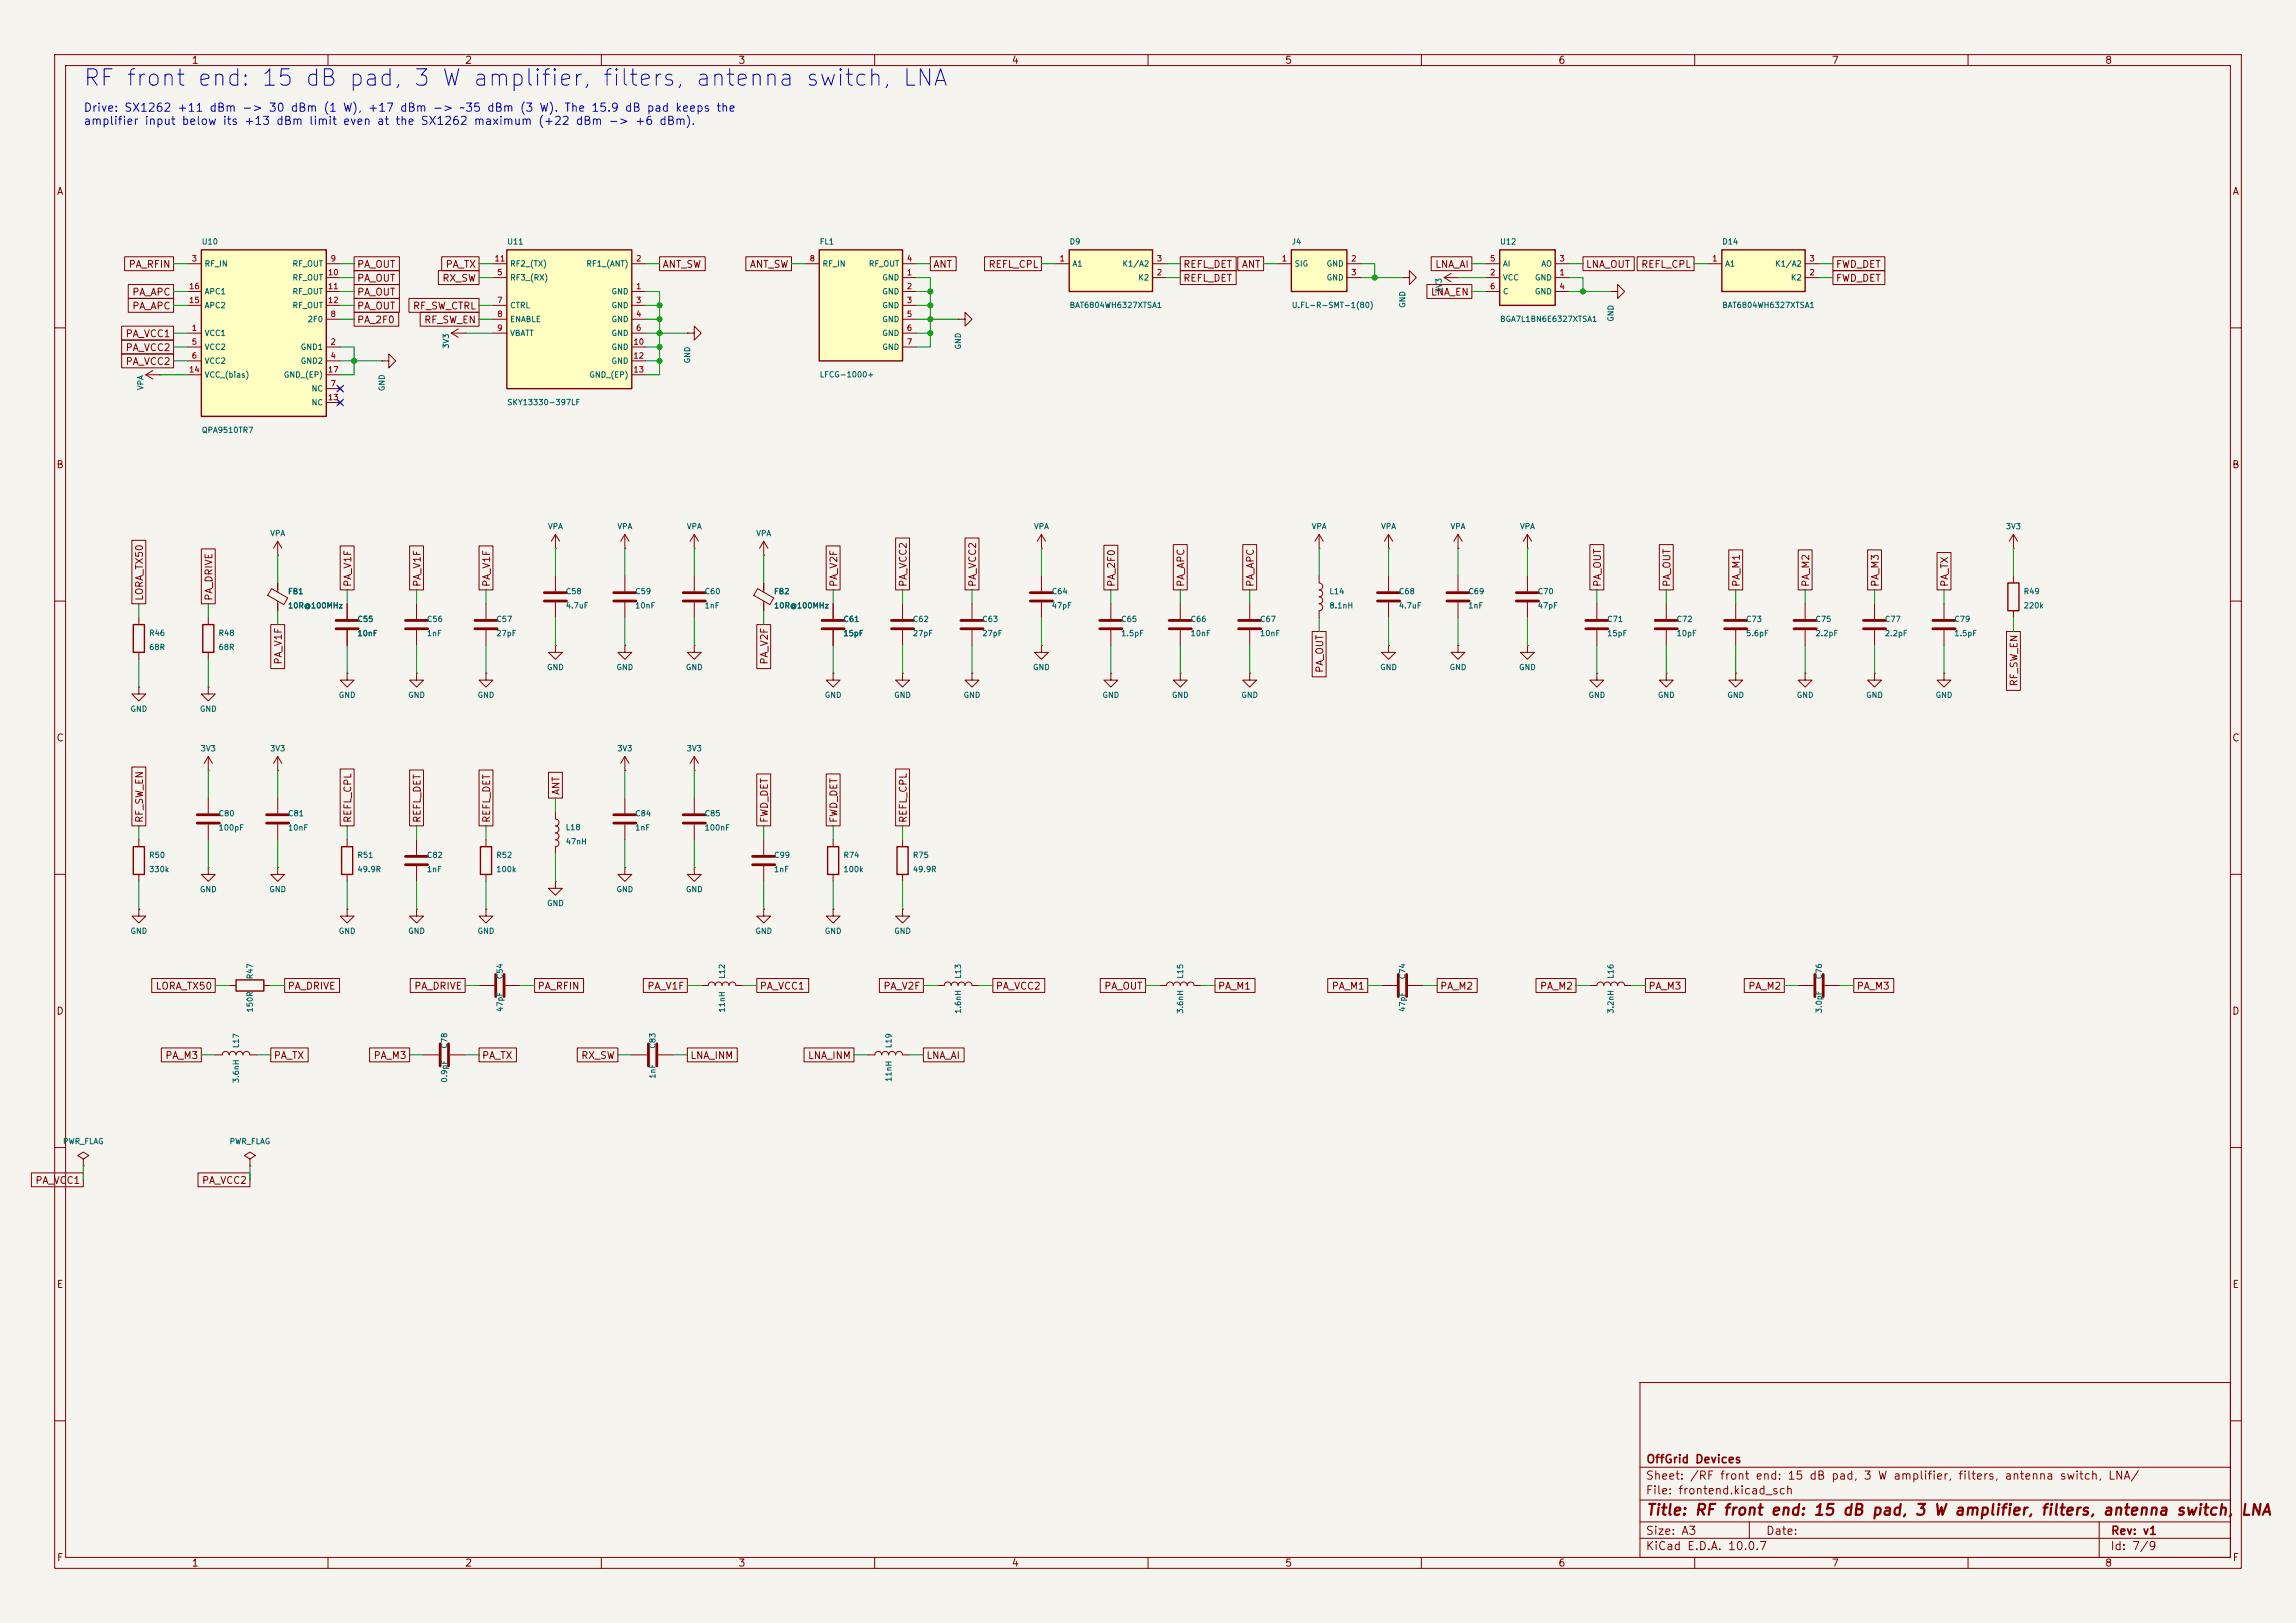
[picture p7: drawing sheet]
<svg xmlns="http://www.w3.org/2000/svg" width="420mm" height="297mm" viewBox="0 0 420 297" stroke-linecap="round" stroke-linejoin="round" font-family="sans-serif">
<defs><g id="words">
<text font-size="3" fill="#0000c2" x="15" y="16.5">RF front end: 15 dB pad, 3 W amplifier, filters, antenna switch, LNA</text>
<g font-size="2" fill="#840000">
<text x="301" y="277.8">Title: RF front end: 15 dB pad, 3 W amplifier, filters, antenna switch,</text>
<text x="409.7" y="277.8">LNA</text>
</g>
<g font-size="1.5" fill="#0000c2">
<text x="15.2" y="20.8">Drive: SX1262 +11 dBm -&gt; 30 dBm (1 W), +17 dBm -&gt; ~35 dBm (3 W). The 15.9 dB pad keeps the</text>
<text x="15.2" y="23.2">amplifier input below its +13 dBm limit even at the SX1262 maximum (+22 dBm -&gt; +6 dBm).</text>
</g>
<g font-size="1.5" fill="#840000">
<text x="301" y="268.1">OffGrid Devices</text>
<text x="300.9" y="273.8">File: frontend.kicad_sch</text>
<text x="300.9" y="271.1">Sheet: /RF front end: 15 dB pad, 3 W amplifier, filters, antenna switch, LNA/</text>
<text x="300.9" y="281.2">Size: A3</text>
<text x="322.9" y="281.2">Date:</text>
<text x="386" y="281.2">Rev: v1</text>
<text x="300.9" y="284">KiCad E.D.A. 10.0.7</text>
<text x="385.9" y="284">Id: 7/9</text>
</g>
<g font-size="1.3" fill="#840000">
<text x="35" y="12">1</text>
<text x="85" y="12">2</text>
<text x="135" y="12">3</text>
<text x="185" y="12">4</text>
<text x="235" y="12">5</text>
<text x="285" y="12">6</text>
<text x="335" y="12">7</text>
<text x="385" y="12">8</text>
<text x="10.3" y="36">A</text>
<text x="408.3" y="36">A</text>
<text x="23.4" y="49.3">PA_RFIN</text>
<text x="65.2" y="49.3">PA_OUT</text>
<text x="65.2" y="51.9">PA_OUT</text>
<text x="80.8" y="51.9">RX_SW</text>
<text x="81.4" y="49.3">PA_TX</text>
<text x="121.1" y="49.3">ANT_SW</text>
<text x="137.1" y="49.3">ANT_SW</text>
<text x="170.6" y="49.3">ANT</text>
<text x="180.7" y="49.3">REFL_CPL</text>
<text x="216.3" y="49.3">REFL_DET</text>
<text x="216.3" y="51.9">REFL_DET</text>
<text x="227" y="49.3">ANT</text>
<text x="262.4" y="49.3">LNA_AI</text>
<text x="290" y="49.3">LNA_OUT</text>
<text x="300.1" y="49.3">REFL_CPL</text>
<text x="335.7" y="51.9">FWD_DET</text>
<text x="335.7" y="49.3">FWD_DET</text>
<text x="24.1" y="56.9">PA_APC</text>
<text x="24.1" y="54.4">PA_APC</text>
<text x="65.2" y="59.5">PA_2F0</text>
<text x="65.2" y="54.4">PA_OUT</text>
<text x="65.2" y="56.9">PA_OUT</text>
<text x="75.4" y="56.9">RF_SW_CTRL</text>
<text x="77.5" y="59.5">RF_SW_EN</text>
<text x="261.6" y="54.4">LNA_EN</text>
<text x="22.9" y="64.6">PA_VCC2</text>
<text x="22.9" y="62">PA_VCC1</text>
<text x="22.9" y="67.1">PA_VCC2</text>
<text x="10.2" y="86">B</text>
<text x="408.2" y="86">B</text>
<text x="64.6" y="107.5" transform="rotate(-90 64.6 107.5)">PA_V1F</text>
<text x="77.3" y="107.5" transform="rotate(-90 77.3 107.5)">PA_V1F</text>
<text x="90" y="107.5" transform="rotate(-90 90 107.5)">PA_V1F</text>
<text x="153.5" y="107.5" transform="rotate(-90 153.5 107.5)">PA_V2F</text>
<text x="166.2" y="107.5" transform="rotate(-90 166.2 107.5)">PA_VCC2</text>
<text x="178.9" y="107.5" transform="rotate(-90 178.9 107.5)">PA_VCC2</text>
<text x="204.3" y="107.5" transform="rotate(-90 204.3 107.5)">PA_2F0</text>
<text x="217" y="107.5" transform="rotate(-90 217 107.5)">PA_APC</text>
<text x="229.7" y="107.5" transform="rotate(-90 229.7 107.5)">PA_APC</text>
<text x="293.2" y="107.5" transform="rotate(-90 293.2 107.5)">PA_OUT</text>
<text x="305.9" y="107.5" transform="rotate(-90 305.9 107.5)">PA_OUT</text>
<text x="318.6" y="107.5" transform="rotate(-90 318.6 107.5)">PA_M1</text>
<text x="331.3" y="107.5" transform="rotate(-90 331.3 107.5)">PA_M2</text>
<text x="344" y="107.5" transform="rotate(-90 344 107.5)">PA_M3</text>
<text x="356.7" y="107.5" transform="rotate(-90 356.7 107.5)">PA_TX</text>
<text x="26.5" y="110" transform="rotate(-90 26.5 110)">LORA_TX50</text>
<text x="39.2" y="110" transform="rotate(-90 39.2 110)">PA_DRIVE</text>
<text x="51.9" y="121.7" transform="rotate(-90 51.9 121.7)">PA_V1F</text>
<text x="140.8" y="121.7" transform="rotate(-90 140.8 121.7)">PA_V2F</text>
<text x="242.4" y="123.2" transform="rotate(-90 242.4 123.2)">PA_OUT</text>
<text x="369.4" y="125.7" transform="rotate(-90 369.4 125.7)">RF_SW_EN</text>
<text x="10.2" y="136">C</text>
<text x="408.2" y="136">C</text>
<text x="102.7" y="145.6" transform="rotate(-90 102.7 145.6)">ANT</text>
<text x="26.5" y="150.7" transform="rotate(-90 26.5 150.7)">RF_SW_EN</text>
<text x="64.6" y="150.7" transform="rotate(-90 64.6 150.7)">REFL_CPL</text>
<text x="77.3" y="150.7" transform="rotate(-90 77.3 150.7)">REFL_DET</text>
<text x="90" y="150.7" transform="rotate(-90 90 150.7)">REFL_DET</text>
<text x="140.8" y="150.7" transform="rotate(-90 140.8 150.7)">FWD_DET</text>
<text x="153.5" y="150.7" transform="rotate(-90 153.5 150.7)">FWD_DET</text>
<text x="166.2" y="150.7" transform="rotate(-90 166.2 150.7)">REFL_CPL</text>
<text x="10.2" y="186">D</text>
<text x="28.4" y="181.4">LORA_TX50</text>
<text x="52.5" y="181.4">PA_DRIVE</text>
<text x="75.7" y="181.4">PA_DRIVE</text>
<text x="98.2" y="181.4">PA_RFIN</text>
<text x="118.3" y="181.4">PA_V1F</text>
<text x="138.9" y="181.4">PA_VCC1</text>
<text x="161.5" y="181.4">PA_V2F</text>
<text x="182.1" y="181.4">PA_VCC2</text>
<text x="201.9" y="181.4">PA_OUT</text>
<text x="222.7" y="181.4">PA_M1</text>
<text x="243.5" y="181.4">PA_M1</text>
<text x="263.3" y="181.4">PA_M2</text>
<text x="281.6" y="181.4">PA_M2</text>
<text x="301.4" y="181.4">PA_M3</text>
<text x="319.7" y="181.4">PA_M2</text>
<text x="339.5" y="181.4">PA_M3</text>
<text x="408.2" y="186">D</text>
<text x="30.1" y="194.1">PA_M3</text>
<text x="50" y="194.1">PA_TX</text>
<text x="68.2" y="194.1">PA_M3</text>
<text x="88.1" y="194.1">PA_TX</text>
<text x="106.2" y="194.1">RX_SW</text>
<text x="126.2" y="194.1">LNA_INM</text>
<text x="147.7" y="194.1">LNA_INM</text>
<text x="169.4" y="194.1">LNA_AI</text>
<text x="6.4" y="217">PA_VCC1</text>
<text x="36.9" y="217">PA_VCC2</text>
<text x="10.3" y="236">E</text>
<text x="408.3" y="236">E</text>
<text x="10.3" y="286">F</text>
<text x="35" y="287">1</text>
<text x="85" y="287">2</text>
<text x="135" y="287">3</text>
<text x="185" y="287">4</text>
<text x="235" y="287">5</text>
<text x="285" y="287">6</text>
<text x="335" y="287">7</text>
<text x="385" y="287">8</text>
<text x="408.3" y="286">F</text>
</g>
<g font-size="1" fill="#006464">
<text x="36.8" y="45">U10</text>
<text x="92.7" y="45">U11</text>
<text x="149.8" y="45">FL1</text>
<text x="195.6" y="45">D9</text>
<text x="236.2" y="45">J4</text>
<text x="274.3" y="45">U12</text>
<text x="314.9" y="45">D14</text>
<text x="37.3" y="49">RF_IN</text>
<text x="53.4" y="49">RF_OUT</text>
<text x="53.4" y="51.6">RF_OUT</text>
<text x="93.2" y="51.6">RF3_(RX)</text>
<text x="93.2" y="49">RF2_(TX)</text>
<text x="107.2" y="49">RF1_(ANT)</text>
<text x="150.4" y="49">RF_IN</text>
<text x="158.8" y="49">RF_OUT</text>
<text x="161.3" y="51.6">GND</text>
<text x="196.1" y="49">A1</text>
<text x="205.2" y="49">K1/A2</text>
<text x="208.1" y="51.6">K2</text>
<text x="236.7" y="49">SIG</text>
<text x="242.6" y="49">GND</text>
<text x="242.6" y="51.6">GND</text>
<text x="264" y="53.7" transform="rotate(-90 264 53.7)">3V3</text>
<text x="274.8" y="51.6">VCC</text>
<text x="274.8" y="49">AI</text>
<text x="280.7" y="51.6">GND</text>
<text x="281.8" y="49">AO</text>
<text x="315.5" y="49">A1</text>
<text x="324.6" y="49">K1/A2</text>
<text x="327.5" y="51.6">K2</text>
<text x="37.3" y="56.6">APC2</text>
<text x="37.3" y="54.1">APC1</text>
<text x="53.4" y="54.1">RF_OUT</text>
<text x="53.4" y="56.6">RF_OUT</text>
<text x="56.2" y="59.2">2F0</text>
<text x="93.2" y="56.6">CTRL</text>
<text x="93.2" y="59.2">ENABLE</text>
<text x="111.8" y="54.1">GND</text>
<text x="111.8" y="56.6">GND</text>
<text x="111.8" y="59.2">GND</text>
<text x="161.3" y="54.1">GND</text>
<text x="161.3" y="56.6">GND</text>
<text x="161.3" y="59.2">GND</text>
<text x="195.6" y="56.6">BAT6804WH6327XTSA1</text>
<text x="236.2" y="56.6">U.FL-R-SMT-1(80)</text>
<text x="257.3" y="56.4" transform="rotate(-90 257.3 56.4)">GND</text>
<text x="274.3" y="59.1">BGA7L1BN6E6327XTSA1</text>
<text x="274.8" y="54.1">C</text>
<text x="280.7" y="54.1">GND</text>
<text x="295.4" y="59" transform="rotate(-90 295.4 59)">GND</text>
<text x="314.9" y="56.6">BAT6804WH6327XTSA1</text>
<text x="37.3" y="61.7">VCC1</text>
<text x="37.3" y="64.3">VCC2</text>
<text x="54.9" y="64.3">GND1</text>
<text x="82.3" y="63.9" transform="rotate(-90 82.3 63.9)">3V3</text>
<text x="93.2" y="61.7">VBATT</text>
<text x="111.8" y="61.7">GND</text>
<text x="111.8" y="64.3">GND</text>
<text x="161.3" y="61.7">GND</text>
<text x="161.3" y="64.3">GND</text>
<text x="176" y="64" transform="rotate(-90 176 64)">GND</text>
<text x="26.5" y="71.5" transform="rotate(-90 26.5 71.5)">VPA</text>
<text x="37.3" y="66.8">VCC2</text>
<text x="37.3" y="69.3">VCC_(bias)</text>
<text x="51.8" y="69.3">GND_(EP)</text>
<text x="54.9" y="66.8">GND2</text>
<text x="56.9" y="71.9">NC</text>
<text x="70.6" y="71.7" transform="rotate(-90 70.6 71.7)">GND</text>
<text x="107.7" y="69.3">GND_(EP)</text>
<text x="111.8" y="66.8">GND</text>
<text x="126.5" y="66.6" transform="rotate(-90 126.5 66.6)">GND</text>
<text x="149.8" y="69.3">LFCG-1000+</text>
<text x="56.9" y="74.4">NC</text>
<text x="92.7" y="74.4">SKY13330-397LF</text>
<text x="36.8" y="79.5">QPA9510TR7</text>
<text x="49.3" y="98.4">VPA</text>
<text x="100.1" y="97.1">VPA</text>
<text x="112.8" y="97.1">VPA</text>
<text x="125.5" y="97.1">VPA</text>
<text x="138.2" y="98.4">VPA</text>
<text x="189" y="97.1">VPA</text>
<text x="239.8" y="97.1">VPA</text>
<text x="252.5" y="97.1">VPA</text>
<text x="265.2" y="97.1">VPA</text>
<text x="277.9" y="97.1">VPA</text>
<text x="366.8" y="97.1">3V3</text>
<text x="52.6" y="109">FB1</text>
<text x="52.6" y="111.6">10R@100MHz</text>
<text x="103.4" y="109">C58</text>
<text x="103.4" y="111.6">4.7uF</text>
<text x="116.1" y="109">C59</text>
<text x="116.1" y="111.6">10nF</text>
<text x="128.8" y="109">C60</text>
<text x="128.8" y="111.6">1nF</text>
<text x="141.5" y="109">FB2</text>
<text x="141.5" y="111.6">10R@100MHz</text>
<text x="192.3" y="109">C64</text>
<text x="192.3" y="111.6">47pF</text>
<text x="243.1" y="109">L14</text>
<text x="243.1" y="111.6">8.1nH</text>
<text x="255.8" y="109">C68</text>
<text x="255.8" y="111.6">4.7uF</text>
<text x="268.5" y="109">C69</text>
<text x="268.5" y="111.6">1nF</text>
<text x="281.2" y="109">C70</text>
<text x="281.2" y="111.6">47pF</text>
<text x="370.1" y="109">R49</text>
<text x="370.1" y="111.6">220k</text>
<text x="27.2" y="116.6">R46</text>
<text x="27.2" y="119.2">68R</text>
<text x="39.9" y="116.6">R48</text>
<text x="39.9" y="119.2">68R</text>
<text x="65.3" y="114.1">C55</text>
<text x="65.3" y="116.7">10nF</text>
<text x="78" y="114.1">C56</text>
<text x="78" y="116.7">1nF</text>
<text x="90.7" y="114.1">C57</text>
<text x="90.7" y="116.7">27pF</text>
<text x="154.2" y="114.1">C61</text>
<text x="154.2" y="116.7">15pF</text>
<text x="166.9" y="114.1">C62</text>
<text x="166.9" y="116.7">27pF</text>
<text x="179.6" y="114.1">C63</text>
<text x="179.6" y="116.7">27pF</text>
<text x="205" y="114.1">C65</text>
<text x="205" y="116.7">1.5pF</text>
<text x="217.7" y="114.1">C66</text>
<text x="217.7" y="116.7">10nF</text>
<text x="230.4" y="114.1">C67</text>
<text x="230.4" y="116.7">10nF</text>
<text x="293.9" y="114.1">C71</text>
<text x="293.9" y="116.7">15pF</text>
<text x="306.6" y="114.1">C72</text>
<text x="306.6" y="116.7">10pF</text>
<text x="319.3" y="114.1">C73</text>
<text x="319.3" y="116.7">5.6pF</text>
<text x="332" y="114.1">C75</text>
<text x="332" y="116.7">2.2pF</text>
<text x="344.7" y="114.1">C77</text>
<text x="344.7" y="116.7">2.2pF</text>
<text x="357.4" y="114.1">C79</text>
<text x="357.4" y="116.7">1.5pF</text>
<text x="100" y="122.9">GND</text>
<text x="112.7" y="122.9">GND</text>
<text x="125.4" y="122.9">GND</text>
<text x="188.9" y="122.9">GND</text>
<text x="252.4" y="122.9">GND</text>
<text x="265.1" y="122.9">GND</text>
<text x="277.8" y="122.9">GND</text>
<text x="23.8" y="130.5">GND</text>
<text x="36.5" y="130.5">GND</text>
<text x="61.9" y="127.9">GND</text>
<text x="74.6" y="127.9">GND</text>
<text x="87.3" y="127.9">GND</text>
<text x="150.8" y="127.9">GND</text>
<text x="163.5" y="127.9">GND</text>
<text x="176.2" y="127.9">GND</text>
<text x="201.6" y="127.9">GND</text>
<text x="214.3" y="127.9">GND</text>
<text x="227" y="127.9">GND</text>
<text x="290.5" y="127.9">GND</text>
<text x="303.2" y="127.9">GND</text>
<text x="315.9" y="127.9">GND</text>
<text x="328.6" y="127.9">GND</text>
<text x="341.3" y="127.9">GND</text>
<text x="354" y="127.9">GND</text>
<text x="36.6" y="137.7">3V3</text>
<text x="49.3" y="137.7">3V3</text>
<text x="112.8" y="137.7">3V3</text>
<text x="125.5" y="137.7">3V3</text>
<text x="39.9" y="149.6">C80</text>
<text x="52.6" y="149.6">C81</text>
<text x="116.1" y="149.6">C84</text>
<text x="128.8" y="149.6">C85</text>
<text x="39.9" y="152.2">100pF</text>
<text x="52.6" y="152.2">10nF</text>
<text x="103.4" y="152.2">L18</text>
<text x="103.4" y="154.8">47nH</text>
<text x="116.1" y="152.2">1nF</text>
<text x="128.8" y="152.2">100nF</text>
<text x="27.2" y="157.2">R50</text>
<text x="27.2" y="159.8">330k</text>
<text x="65.3" y="157.2">R51</text>
<text x="65.3" y="159.8">49.9R</text>
<text x="78" y="157.2">C82</text>
<text x="78" y="159.8">1nF</text>
<text x="90.7" y="157.2">R52</text>
<text x="90.7" y="159.8">100k</text>
<text x="141.5" y="157.2">C99</text>
<text x="141.5" y="159.8">1nF</text>
<text x="154.2" y="157.2">R74</text>
<text x="154.2" y="159.8">100k</text>
<text x="166.9" y="157.2">R75</text>
<text x="166.9" y="159.8">49.9R</text>
<text x="36.5" y="163.5">GND</text>
<text x="49.2" y="163.5">GND</text>
<text x="100" y="166">GND</text>
<text x="112.7" y="163.5">GND</text>
<text x="125.4" y="163.5">GND</text>
<text x="23.8" y="171.1">GND</text>
<text x="61.9" y="171.1">GND</text>
<text x="74.6" y="171.1">GND</text>
<text x="87.3" y="171.1">GND</text>
<text x="138.1" y="171.1">GND</text>
<text x="150.8" y="171.1">GND</text>
<text x="163.5" y="171.1">GND</text>
<text x="46.5" y="179.3" transform="rotate(-90 46.5 179.3)">R47</text>
<text x="92.2" y="179.3" transform="rotate(-90 92.2 179.3)">C54</text>
<text x="132.8" y="179.2" transform="rotate(-90 132.8 179.2)">L12</text>
<text x="176" y="179.2" transform="rotate(-90 176 179.2)">L13</text>
<text x="216.7" y="179.2" transform="rotate(-90 216.7 179.2)">L15</text>
<text x="257.3" y="179.3" transform="rotate(-90 257.3 179.3)">C74</text>
<text x="295.4" y="179.2" transform="rotate(-90 295.4 179.2)">L16</text>
<text x="333.5" y="179.3" transform="rotate(-90 333.5 179.3)">C76</text>
<text x="46.5" y="185.4" transform="rotate(-90 46.5 185.4)">150R</text>
<text x="92.2" y="185.3" transform="rotate(-90 92.2 185.3)">47pF</text>
<text x="132.8" y="185.4" transform="rotate(-90 132.8 185.4)">11nH</text>
<text x="176" y="185.6" transform="rotate(-90 176 185.6)">1.6nH</text>
<text x="216.7" y="185.6" transform="rotate(-90 216.7 185.6)">3.6nH</text>
<text x="257.3" y="185.3" transform="rotate(-90 257.3 185.3)">47pF</text>
<text x="295.4" y="185.6" transform="rotate(-90 295.4 185.6)">3.2nH</text>
<text x="333.5" y="185.5" transform="rotate(-90 333.5 185.5)">3.0pF</text>
<text x="43.9" y="191.9" transform="rotate(-90 43.9 191.9)">L17</text>
<text x="82" y="192" transform="rotate(-90 82 192)">C78</text>
<text x="120.1" y="192" transform="rotate(-90 120.1 192)">C83</text>
<text x="163.3" y="191.9" transform="rotate(-90 163.3 191.9)">L19</text>
<text x="120.1" y="197.5" transform="rotate(-90 120.1 197.5)">1nF</text>
<text x="43.9" y="198.3" transform="rotate(-90 43.9 198.3)">3.6nH</text>
<text x="82" y="198.2" transform="rotate(-90 82 198.2)">0.9pF</text>
<text x="163.3" y="198.1" transform="rotate(-90 163.3 198.1)">11nH</text>
<text x="11.4" y="209.6">PWR_FLAG</text>
<text x="41.9" y="209.6">PWR_FLAG</text>
</g>
<g font-size="1" fill="#a90000">
<text x="34.5" y="53.2">16</text>
<text x="35" y="48.1">3</text>
<text x="59.9" y="50.6">10</text>
<text x="59.9" y="53.2">11</text>
<text x="60.4" y="48.1">9</text>
<text x="90.4" y="48.1">11</text>
<text x="90.9" y="50.6">5</text>
<text x="116.3" y="53.2">1</text>
<text x="116.3" y="48.1">2</text>
<text x="148" y="48.1">8</text>
<text x="165.8" y="50.6">1</text>
<text x="165.8" y="53.2">2</text>
<text x="165.8" y="48.1">4</text>
<text x="193.7" y="48.1">1</text>
<text x="211.5" y="50.6">2</text>
<text x="211.5" y="48.1">3</text>
<text x="234.4" y="48.1">1</text>
<text x="247.1" y="48.1">2</text>
<text x="247.1" y="50.6">3</text>
<text x="272.5" y="50.6">2</text>
<text x="272.5" y="48.1">5</text>
<text x="272.5" y="53.2">6</text>
<text x="285.2" y="50.6">1</text>
<text x="285.2" y="48.1">3</text>
<text x="285.2" y="53.2">4</text>
<text x="313.1" y="48.1">1</text>
<text x="330.9" y="50.6">2</text>
<text x="330.9" y="48.1">3</text>
<text x="34.5" y="55.7">15</text>
<text x="59.9" y="55.7">12</text>
<text x="60.4" y="58.2">8</text>
<text x="90.9" y="55.7">7</text>
<text x="90.9" y="58.2">8</text>
<text x="116.3" y="55.7">3</text>
<text x="116.3" y="58.2">4</text>
<text x="165.8" y="55.7">3</text>
<text x="165.8" y="58.2">5</text>
<text x="35" y="60.8">1</text>
<text x="35" y="63.3">5</text>
<text x="35" y="65.9">6</text>
<text x="60.4" y="63.3">2</text>
<text x="60.4" y="65.9">4</text>
<text x="90.9" y="60.8">9</text>
<text x="115.8" y="63.3">10</text>
<text x="115.8" y="65.9">12</text>
<text x="116.3" y="60.8">6</text>
<text x="165.8" y="60.8">6</text>
<text x="165.8" y="63.3">7</text>
<text x="34.5" y="68.4">14</text>
<text x="59.9" y="68.4">17</text>
<text x="60.4" y="70.9">7</text>
<text x="115.8" y="68.4">13</text>
<text x="59.9" y="73.5">13</text>
</g>
</g></defs>
<path d="M0 0h420v297h-420z" fill="#f5f4ef" stroke="#f5f4ef" stroke-width=".18"/>
<g fill="none" stroke="#840000" stroke-width=".18">
<path d="M10 10h400v277h-400zM12 12h396v273h-396zM60 10v2M110 10v2M160 10v2M210 10v2M260 10v2M310 10v2M360 10v2M10 60h2M408 60h2M50.8 99.1v2.5"/>
<path d="M50.8 99.1l-.8 1.2M50.8 99.1l.8 1.2M101.6 97.8v2.5M101.6 97.8l-.8 1.3M101.6 97.8l.8 1.3M114.3 97.8v2.5M114.3 97.8l-.8 1.3M114.3 97.8l.8 1.3M127 97.8l-.8 1.3M127 97.8l.8 1.3M127 97.8v2.5M139.7 99.1l-.8 1.2"/>
<path d="M139.7 99.1l.8 1.2M139.7 99.1v2.5M241.3 97.8l-.8 1.3M241.3 97.8l.8 1.3M241.3 97.8v2.5M254 97.8l-.8 1.3M254 97.8l.8 1.3M254 97.8v2.5M266.7 97.8v2.5M266.7 97.8l-.8 1.3M266.7 97.8l.8 1.3M279.4 97.8l-.8 1.3"/>
<path d="M279.4 97.8l.8 1.3M279.4 97.8v2.5M10 110h2M25.4 113v1.3M25.4 119.4v1.3M38.1 113v1.3M38.1 119.4v1.3M49.7 107.7l2.9 1.7-.7 1.2-2.9-1.7zM50.8 101.6h.1M50.8 106.7v1.6M50.8 110v1.8M63.5 110.5v2.8"/>
<path d="M63.5 115.3v2.8M101.6 100.3h.1M101.6 105.4v2.8M101.6 110.2v2.8M114.3 100.3h.1M114.3 105.4v2.8M114.3 110.2v2.8M127 100.3h.1M127 105.4v2.8M127 110.2v2.8M138.6 107.7l2.9 1.7-.7 1.2-2.9-1.7zM139.7 101.6h.1"/>
<path d="M139.7 106.7v1.6M139.7 110v1.8M152.4 110.5v2.8M152.4 115.3v2.8M165.1 110.5v2.8M165.1 115.3v2.8M177.8 110.5v2.8M177.8 115.3v2.8M228.6 110.5v2.8M228.6 115.3v2.8M241.3 100.3h.1M241.3 105.4v1.3a.64 .64 0 0 1 .6 .6 .64 .64 0 0 1-.6 .7 .64 .64 0 0 1 .6 .6 .64 .64 0 0 1-.6 .6"/>
<path d="M241.3 109.2a.64 .64 0 0 1 .6 .7 .64 .64 0 0 1-.6 .6 .64 .64 0 0 1 .6 .6 .64 .64 0 0 1-.6 .7v1.2M254 118.1v1.3h1.3l-1.3 1.3-1.3-1.3h1.3M254 118.1h.1M254 100.3h.1M254 105.4v2.8M254 110.2v2.8M266.7 118.1v1.3h1.3l-1.3 1.3-1.3-1.3h1.3M266.7 118.1h.1M266.7 100.3h.1M266.7 105.4v2.8M266.7 110.2v2.8M279.4 100.3h.1"/>
<path d="M279.4 118.1v1.3h1.3l-1.3 1.3-1.3-1.3h1.3M279.4 118.1h.1M279.4 105.4v2.8M279.4 110.2v2.8M292.1 110.5v2.8M292.1 115.3v2.8M304.8 110.5v2.8M304.8 115.3v2.8M408 110h2M38.1 125.7v1.3h1.3l-1.3 1.3-1.3-1.3h1.3M38.1 125.7h.1M50.8 138.4l-.8 1.3"/>
<path d="M50.8 138.4l.8 1.3M50.8 138.4v2.6M63.5 123.2v1.3h1.3l-1.3 1.2-1.3-1.2h1.3M63.5 123.2h.1M152.4 123.2v1.3h1.3l-1.3 1.2-1.3-1.2h1.3M152.4 123.2h.1M165.1 123.2v1.3h1.3l-1.3 1.2-1.3-1.2h1.3M165.1 123.2h.1M177.8 123.2v1.3h1.3l-1.3 1.2-1.3-1.2h1.3M177.8 123.2h.1M228.6 123.2v1.3h1.3l-1.3 1.2-1.3-1.2h1.3M228.6 123.2h.1"/>
<path d="M292.1 123.2v1.3h1.3l-1.3 1.2-1.3-1.2h1.3M292.1 123.2h.1M304.8 123.2v1.3h1.3l-1.3 1.2-1.3-1.2h1.3M304.8 123.2h.1M10 160h2M50.8 141h.1M63.5 153.7v1.2M76.2 153.7v2.8M76.2 158.5v2.8M408 160h2M63.5 166.4v1.2h1.3l-1.3 1.3-1.3-1.3h1.3M63.5 166.4h.1"/>
<path d="M63.5 160v1.3M76.2 166.4v1.2h1.3l-1.3 1.3-1.3-1.3h1.3M76.2 166.4h.1M290.8 180.3h1.3a.64 .64 0 0 1 .6-.6 .64 .64 0 0 1 .7 .6 .64 .64 0 0 1 .6-.6 .64 .64 0 0 1 .6 .6 .64 .64 0 0 1 .7-.6 .64 .64 0 0 1 .6 .6 .64 .64 0 0 1 .6-.6 .64 .64 0 0 1 .7 .6h1.2M328.9 180.3h2.8M333.8 180.3h2.7M10 210h2M408 210h2M300 253h108v32h-108zM10 260h2M300 278.5h108M300 274.5h108"/>
<path d="M300 268.5h108M320 278.5v3M384 278.5v6.5M408 260h2M60 285v2M110 285v2M160 285v2M210 285v2M260 285v2M300 281.5h108M310 285v2M360 285v2"/>
</g>
<g fill="none" stroke="#840000" stroke-width=".51">
<path d="M61.5 113.5h4M61.5 115.1h4M99.6 108.5h4M99.6 110h4M112.3 108.5h4M112.3 110h4M125 108.5h4M125 110h4M150.4 113.5h4M150.4 115.1h4M163.1 113.5h4M163.1 115.1h4"/>
<path d="M175.8 113.5h4M175.8 115.1h4M226.6 113.5h4M226.6 115.1h4M252 108.5h4M252 110h4M264.7 108.5h4M264.7 110h4M277.4 108.5h4M277.4 110h4M290.1 113.5h4M290.1 115.1h4"/>
<path d="M302.8 113.5h4M302.8 115.1h4M74.2 156.7h4M74.2 158.2h4M332 178.3v4.1M333.5 178.3v4.1"/>
</g>
<path d="M24.4 114.3h2v5.1h-2zM37.1 114.3h2v5.1h-2zM62.5 154.9h2v5.1h-2z" fill="none" stroke="#840000" stroke-width=".25"/>
<path d="M36.8 45.7h22.9v30.5h-22.9z" fill="#ffffc2"/>
<path d="M36.8 45.7h22.9v30.5h-22.9z" fill="none" stroke="#840000" stroke-width=".25"/>
<g fill="none" stroke="#840000" stroke-width=".18">
<path d="M34.3 48.3h2.5M34.3 53.3h2.5M34.3 55.9h2.5M59.7 48.3h2.5M59.7 58.4h2.5M59.7 50.8h2.5M59.7 53.3h2.5M59.7 55.9h2.5M34.3 61h2.5M34.3 63.5h2.5M34.3 66h2.5M34.3 68.6h2.5"/>
<path d="M59.7 63.5h2.5M59.7 66h2.5M59.7 71.1h2.5M59.7 73.7h2.5M59.7 68.6h2.5M61.8 70.7l.8 .8M61.8 73.3l.8 .7M62.6 70.7l-.8 .8M62.6 73.3l-.8 .7M25.4 125.7v1.3h1.3l-1.3 1.3-1.3-1.3h1.3M25.4 125.7h.1M38.1 138.4l-.8 1.3"/>
<path d="M38.1 138.4l.8 1.3M38.1 138.4v2.6M38.1 141h.1"/>
</g>
<path d="M92.7 45.7h22.9v25.4h-22.9z" fill="#ffffc2"/>
<path d="M92.7 45.7h22.9v25.4h-22.9z" fill="none" stroke="#840000" stroke-width=".25"/>
<g fill="none" stroke="#840000" stroke-width=".18">
<path d="M90.2 48.3h2.5M90.2 55.9h2.5M90.2 58.4h2.5M90.2 50.8h2.5M115.6 53.3h2.5M115.6 48.3h2.5M115.6 55.9h2.5M115.6 58.4h2.5M175.3 58.4h1.2v-1.2l1.3 1.2-1.3 1.3v-1.3M175.3 58.4h.1M26.7 68.6h2.5M26.7 68.6l1.2 .7"/>
<path d="M27.9 67.8l-1.2 .8M29.2 68.6h.1M69.8 66h1.3v-1.2l1.3 1.2-1.3 1.3v-1.3M69.8 66h.1M82.5 61h2.6M82.5 61l1.3 .7M83.8 60.2l-1.3 .8M85.1 61h.1M90.2 61h2.5M115.6 61h2.5M115.6 63.5h2.5M115.6 66h2.5"/>
<path d="M115.6 68.6h2.5M125.7 61h1.3v-1.3l1.3 1.3-1.3 1.2v-1.2M125.7 61h.1"/>
</g>
<path d="M149.9 45.7h15.2v20.3h-15.2z" fill="#ffffc2"/>
<path d="M149.9 45.7h15.2v20.3h-15.2z" fill="none" stroke="#840000" stroke-width=".25"/>
<g fill="none" stroke="#840000" stroke-width=".18">
<path d="M147.3 48.3h2.6M165.1 50.8h2.5M165.1 53.3h2.5M165.1 55.9h2.5M165.1 48.3h2.5M165.1 58.4h2.5M165.1 61h2.5M165.1 63.5h2.5M101.6 118.1v1.3h1.3l-1.3 1.3-1.3-1.3h1.3M101.6 118.1h.1M127 118.1v1.3h1.3l-1.3 1.3-1.3-1.3h1.3M127 118.1h.1"/>
<path d="M215.9 123.2v1.3h1.3l-1.3 1.2-1.3-1.2h1.3M215.9 123.2h.1"/>
</g>
<path d="M195.6 45.7h15.2v7.6h-15.2z" fill="#ffffc2"/>
<path d="M195.6 45.7h15.2v7.6h-15.2z" fill="none" stroke="#840000" stroke-width=".25"/>
<g fill="none" stroke="#840000" stroke-width=".18">
<path d="M193 48.3h2.6M210.8 48.3h2.6M210.8 50.8h2.6M190.5 97.8v2.5M190.5 97.8l-.8 1.3M190.5 97.8l.8 1.3M76.2 110.5v2.8M76.2 115.3v2.8M88.9 110.5v2.8M88.9 115.3v2.8M114.3 118.1v1.3h1.3l-1.3 1.3-1.3-1.3h1.3M114.3 118.1h.1"/>
<path d="M190.5 100.3h.1M190.5 118.1v1.3h1.3l-1.3 1.3-1.3-1.3h1.3M190.5 118.1h.1M190.5 105.4v2.8M190.5 110.2v2.8M203.2 110.5v2.8M203.2 115.3v2.8M215.9 110.5v2.8M215.9 115.3v2.8M76.2 123.2v1.3h1.3l-1.3 1.2-1.3-1.2h1.3M76.2 123.2h.1M88.9 123.2v1.3h1.3l-1.3 1.2-1.3-1.2h1.3"/>
<path d="M88.9 123.2h.1M114.3 138.4l-.8 1.3M114.3 138.4l.8 1.3M114.3 138.4v2.6M127 138.4l-.8 1.3M127 138.4l.8 1.3M127 138.4v2.6M203.2 123.2v1.3h1.3l-1.3 1.2-1.3-1.2h1.3M203.2 123.2h.1M317.5 123.2v1.3h1.3l-1.3 1.2-1.3-1.2h1.3M317.5 123.2h.1M114.3 141h.1"/>
<path d="M114.3 158.8v1.2h1.3l-1.3 1.3-1.3-1.3h1.3M114.3 158.8h.1M114.3 146.1v2.7M114.3 150.9v2.8M127 141h.1M127 158.8v1.2h1.3l-1.3 1.3-1.3-1.3h1.3M127 158.8h.1M127 146.1v2.7M127 150.9v2.8M139.7 153.7v2.8M139.7 158.5v2.8M165.1 166.4v1.2h1.3l-1.3 1.3-1.3-1.3h1.3"/>
<path d="M165.1 166.4h.1M39.4 193h1.2a.64 .64 0 0 1 .7-.6 .64 .64 0 0 1 .6 .6 .64 .64 0 0 1 .6-.6 .64 .64 0 0 1 .7 .6 .64 .64 0 0 1 .6-.6 .64 .64 0 0 1 .6 .6 .64 .64 0 0 1 .7-.6 .64 .64 0 0 1 .6 .6h1.3"/>
</g>
<g fill="none" stroke="#840000" stroke-width=".51">
<path d="M74.2 113.5h4M74.2 115.1h4M86.9 113.5h4M86.9 115.1h4M188.5 108.5h4M188.5 110h4M201.2 113.5h4M201.2 115.1h4M213.9 113.5h4M213.9 115.1h4M112.3 149.1h4M112.3 150.6h4"/>
<path d="M125 149.1h4M125 150.6h4M137.7 156.7h4M137.7 158.2h4"/>
</g>
<path d="M315 45.7h15.2v7.6h-15.2z" fill="#ffffc2"/>
<path d="M315 45.7h15.2v7.6h-15.2z" fill="none" stroke="#840000" stroke-width=".25"/>
<path d="M312.4 48.3h2.6M330.2 48.3h2.5M330.2 50.8h2.5M355.6 110.5v2.8M355.6 115.3v2.8M355.6 123.2v1.3h1.3l-1.3 1.2-1.3-1.2h1.3M355.6 123.2h.1M50.8 146.1v2.7M50.8 150.9v2.8M139.7 166.4v1.2h1.3l-1.3 1.3-1.3-1.3h1.3M139.7 166.4h.1M128.3 180.3h1.2a.64 .64 0 0 1 .7-.6 .64 .64 0 0 1 .6 .6 .64 .64 0 0 1 .6-.6 .64 .64 0 0 1 .7 .6 .64 .64 0 0 1 .6-.6 .64 .64 0 0 1 .6 .6 .64 .64 0 0 1 .7-.6 .64 .64 0 0 1 .6 .6h1.3" fill="none" stroke="#840000" stroke-width=".18"/>
<path d="M353.6 113.5h4M353.6 115.1h4M48.8 149.1h4M48.8 150.6h4" fill="none" stroke="#840000" stroke-width=".51"/>
<path d="M274.3 45.7h10.2v10.2h-10.2z" fill="#ffffc2"/>
<path d="M274.3 45.7h10.2v10.2h-10.2zM151.4 154.9h2v5.1h-2zM164.1 154.9h2v5.1h-2z" fill="none" stroke="#840000" stroke-width=".25"/>
<g fill="none" stroke="#840000" stroke-width=".18">
<path d="M256.5 50.8h1.3v-1.3l1.3 1.3-1.3 1.3v-1.3M256.5 50.8h.1M264.2 50.8h2.5M264.2 50.8l1.2 .8M265.4 50l-1.2 .8M266.7 50.8h.1M271.8 50.8h2.5M271.8 48.3h2.5M271.8 53.3h2.5M284.5 50.8h2.5M284.5 48.3h2.5M284.5 53.3h2.5"/>
<path d="M294.6 53.3h1.3v-1.2l1.3 1.2-1.3 1.3v-1.3M294.6 53.3h.1M317.5 110.5v2.8M317.5 115.3v2.8M38.1 158.8v1.2h1.3l-1.3 1.3-1.3-1.3h1.3M38.1 158.8h.1M152.4 153.7v1.2M165.1 153.7v1.2M25.4 166.4v1.2h1.3l-1.3 1.3-1.3-1.3h1.3M25.4 166.4h.1M152.4 166.4v1.2h1.3l-1.3 1.3-1.3-1.3h1.3M152.4 166.4h.1"/>
<path d="M152.4 160v1.3M165.1 160v1.3M115.6 193h2.8M120.4 193h2.8M171.4 180.3h1.3a.64 .64 0 0 1 .7-.6 .64 .64 0 0 1 .6 .6 .64 .64 0 0 1 .6-.6 .64 .64 0 0 1 .7 .6 .64 .64 0 0 1 .6-.6 .64 .64 0 0 1 .6 .6 .64 .64 0 0 1 .7-.6 .64 .64 0 0 1 .6 .6h1.3M45.7 212.1l1-.6-1-.7-1 .7 1 .6v1.3M45.7 213.4h.1"/>
</g>
<path d="M315.5 113.5h4M315.5 115.1h4M118.6 191v4.1M120.1 191v4.1" fill="none" stroke="#840000" stroke-width=".51"/>
<path d="M236.2 45.7h10.2v7.6h-10.2z" fill="#ffffc2"/>
<path d="M236.2 45.7h10.2v7.6h-10.2zM367.3 106.7h2v5.1h-2zM24.4 154.9h2v5.1h-2zM87.9 154.9h2v5.1h-2zM43.2 179.3h5.1v2.1h-5.1z" fill="none" stroke="#840000" stroke-width=".25"/>
<g fill="none" stroke="#840000" stroke-width=".18">
<path d="M22.3 59.7h9.4v2.5h-9.4zM22.8 47h8.9v2.5h-8.9zM23.5 54.6h8.2v2.6h-8.2zM23.5 52.1h8.2v2.5h-8.2zM64.8 47h8.3v2.5h-8.3zM64.8 57.1h8.1v2.6h-8.1zM64.8 52.1h8.3v2.5h-8.3zM64.8 49.5h8.3v2.6h-8.3zM64.8 54.6h8.3v2.6h-8.3zM74.8 54.6h12.8v2.6h-12.8zM76.9 57.1h10.7v2.6h-10.7zM80.2 49.5h7.4v2.6h-7.4z"/>
<path d="M80.8 47h6.8v2.5h-6.8zM120.6 47h8.4v2.5h-8.4zM136.4 47h8.4v2.5h-8.4zM170.2 47h4.7v2.5h-4.7zM180.1 47h10.4v2.5h-10.4zM215.9 47h10.2v2.5h-10.2zM215.9 49.5h10.2v2.6h-10.2zM226.4 47h4.7v2.5h-4.7zM233.7 48.3h2.5M246.4 48.3h2.5M246.4 50.8h2.5M261 52.1h8.2v2.5h-8.2z"/>
<path d="M261.8 47h7.4v2.5h-7.4zM289.6 47h9.3v2.5h-9.3zM299.5 47h10.4v2.5h-10.4zM335.3 49.5h9.5v2.6h-9.5zM335.3 47h9.5v2.5h-9.5zM22.3 64.8h9.4v2.5h-9.4zM22.3 62.2h9.4v2.6h-9.4zM24.1 98.9h2.6v11.6h-2.6zM62.2 99.9h2.6v8.1h-2.6zM74.9 99.9h2.6v8.1h-2.6zM87.6 99.9h2.6v8.1h-2.6zM151.1 99.9h2.6v8.1h-2.6z"/>
<path d="M163.8 98.5h2.6v9.5h-2.6zM176.5 98.5h2.6v9.5h-2.6zM201.9 99.8h2.6v8.2h-2.6zM214.6 99.7h2.6v8.3h-2.6zM227.3 99.7h2.6v8.3h-2.6zM290.8 99.7h2.6v8.3h-2.6zM303.5 99.7h2.6v8.3h-2.6zM368.3 97.8l-.8 1.3M368.3 97.8l.8 1.3M368.3 97.8v2.5M36.8 100.4h2.6v10.1h-2.6zM49.5 114.3h2.6v8h-2.6z"/>
<path d="M50.8 106.7v1.3M50.8 110.5v1.3M63.5 110.5v2.8M63.5 115.3v2.8M138.4 114.3h2.6v8h-2.6zM139.7 106.7v1.3M139.7 110.5v1.3M152.4 110.5v2.8M152.4 115.3v2.8M240 115.6h2.6v8.3h-2.6zM316.2 100.6h2.6v7.4h-2.6zM328.9 100.6h2.6v7.4h-2.6z"/>
<path d="M330.2 110.5v2.8M330.2 115.3v2.8M341.6 100.6h2.6v7.4h-2.6zM342.9 110.5v2.8M342.9 115.3v2.8M354.3 101.1h2.6v6.9h-2.6zM367 115.6h2.6v10.7h-2.6zM368.3 100.3h.1M368.3 105.4v1.3M368.3 111.8v1.2M330.2 123.2v1.3h1.3l-1.3 1.2-1.3-1.2h1.3M330.2 123.2h.1"/>
<path d="M342.9 123.2v1.3h1.3l-1.3 1.2-1.3-1.2h1.3M342.9 123.2h.1M24.1 140.4h2.6v10.7h-2.6zM25.4 153.7v1.2M38.1 146.1v2.7M38.1 150.9v2.8M50.8 158.8v1.2h1.3l-1.3 1.3-1.3-1.3h1.3M50.8 158.8h.1M62.2 140.7h2.6v10.4h-2.6zM74.9 140.9h2.6v10.2h-2.6zM87.6 140.9h2.6v10.2h-2.6zM88.9 153.7v1.2"/>
<path d="M100.3 141.3h2.6v4.8h-2.6zM101.6 148.6v1.3a.64 .64 0 0 1 .6 .6 .64 .64 0 0 1-.6 .6 .64 .64 0 0 1 .6 .7 .64 .64 0 0 1-.6 .6 .64 .64 0 0 1 .6 .6 .64 .64 0 0 1-.6 .7M101.6 153.7a.64 .64 0 0 1 .6 .6 .64 .64 0 0 1-.6 .6v1.3M138.4 141.6h2.6v9.5h-2.6zM151.1 141.6h2.6v9.5h-2.6zM163.8 140.7h2.6v10.4h-2.6zM25.4 160v1.3M27.8 179.1h11.6v2.5h-11.6zM52.1 179.1h10v2.5h-10zM75 179.1h10.1v2.5h-10.1zM88.9 166.4v1.2h1.3l-1.3 1.3-1.3-1.3h1.3M88.9 166.4h.1"/>
<path d="M88.9 160v1.3M97.8 179.1h8.9v2.5h-8.9zM101.6 161.3v1.3h1.3l-1.3 1.2-1.3-1.2h1.3M101.6 161.3h.1M117.7 179.1h8v2.5h-8zM138.4 179.1h9.5v2.5h-9.5zM160.9 179.1h8v2.5h-8zM181.6 179.1h9.5v2.5h-9.5zM201.3 179.1h8.2v2.5h-8.2zM222.2 179.1h7.4v2.5h-7.4zM242.9 179.1h7.3v2.5h-7.3zM262.9 179.1h7.3v2.5h-7.3z"/>
<path d="M281 179.1h7.3v2.5h-7.3zM301 179.1h7.3v2.5h-7.3zM319.1 179.1h7.3v2.5h-7.3zM339.1 179.1h7.3v2.5h-7.3zM29.5 191.8h7.3v2.5h-7.3zM41.9 180.3h1.3M48.3 180.3h1.2M49.5 191.8h6.9v2.5h-6.9zM67.6 191.8h7.3v2.5h-7.3zM77.5 193h2.8M82.3 193h2.8M87.6 191.8h6.9v2.5h-6.9z"/>
<path d="M87.6 180.3h2.8M92.5 180.3h2.7M105.6 191.8h7.4v2.5h-7.4zM125.7 191.8h9.2v2.5h-9.2zM147.1 191.8h9.1v2.5h-9.1zM158.7 193h1.3a.64 .64 0 0 1 .7-.6 .64 .64 0 0 1 .6 .6 .64 .64 0 0 1 .6-.6 .64 .64 0 0 1 .7 .6 .64 .64 0 0 1 .6-.6 .64 .64 0 0 1 .6 .6 .64 .64 0 0 1 .7-.6 .64 .64 0 0 1 .6 .6h1.3M168.9 191.8h7.5v2.5h-7.5zM212.1 180.3h1.3a.64 .64 0 0 1 .6-.6 .64 .64 0 0 1 .6 .6 .64 .64 0 0 1 .7-.6 .64 .64 0 0 1 .6 .6 .64 .64 0 0 1 .6-.6 .64 .64 0 0 1 .7 .6 .64 .64 0 0 1 .6-.6 .64 .64 0 0 1 .6 .6h1.3M252.7 180.3h2.8M257.6 180.3h2.7M5.7 214.6h9.5v2.6h-9.5zM15.2 212.1l1.1-.6-1.1-.7-1 .7 1 .6v1.3"/>
<path d="M15.2 213.4h.1M36.2 214.6h9.5v2.6h-9.5z"/>
</g>
<path d="M328.2 113.5h4M328.2 115.1h4M340.9 113.5h4M340.9 115.1h4M36.1 149.1h4M36.1 150.6h4M90.7 178.3v4.1M92.2 178.3v4.1M255.8 178.3v4.1M257.3 178.3v4.1M80.5 191v4.1M82 191v4.1" fill="none" stroke="#840000" stroke-width=".51"/>
<g fill="none" stroke="#009600" stroke-width=".18">
<path d="M31.7 48.3h2.6M31.7 53.3h2.6M31.7 55.9h2.6M62.2 48.3h2.6M62.2 50.8h2.6M62.2 53.3h2.6M62.2 58.4h2.6M62.2 55.9h2.6M87.6 48.3h2.6M87.6 50.8h2.6M87.6 58.4h2.6M87.6 55.9h2.6"/>
<path d="M118.1 48.3h2.5M118.1 53.3h2.5v15.3h-2.5M118.1 58.4h2.5M118.1 55.9h2.5M144.8 48.3h2.5M167.6 48.3h2.6M167.6 50.8h2.6v12.7h-2.6M167.6 53.3h2.6M167.6 58.4h7.7M167.6 55.9h2.6M190.5 48.3h2.5M213.4 48.3h2.5"/>
<path d="M213.4 50.8h2.5M231.1 48.3h2.6M248.9 48.3h2.6v2.5M248.9 50.8h7.6M266.7 50.8h5.1M269.2 48.3h2.6M269.2 53.3h2.6M287 48.3h2.6M287 50.8h2.6v2.5M287 53.3h7.6M309.9 48.3h2.5M332.7 48.3h2.6"/>
<path d="M332.7 50.8h2.6M29.2 68.6h5.1M31.7 61h2.6M31.7 63.5h2.6M31.7 66h2.6M62.2 63.5h2.6v5.1h-2.6M62.2 66h7.6M85.1 61h5.1M118.1 61h7.6M118.1 63.5h2.5M118.1 66h2.5M167.6 61h2.6"/>
<path d="M25.4 110.5v2.5M38.1 110.5v2.5M50.8 101.6v5.1M50.8 111.8v2.5M63.5 108v2.5M63.5 118.1v5.1M76.2 108v2.5M76.2 118.1v5.1M88.9 108v2.5M88.9 118.1v5.1M101.6 100.3v5.1M101.6 113v5.1"/>
<path d="M114.3 100.3v5.1M114.3 113v5.1M127 100.3v5.1M127 113v5.1M139.7 101.6v5.1M139.7 111.8v2.5M152.4 108v2.5M152.4 118.1v5.1M165.1 108v2.5M165.1 118.1v5.1M177.8 108v2.5M177.8 118.1v5.1"/>
<path d="M190.5 100.3v5.1M190.5 113v5.1M203.2 108v2.5M203.2 118.1v5.1M215.9 108v2.5M215.9 118.1v5.1M228.6 108v2.5M228.6 118.1v5.1M241.3 100.3v5.1M241.3 113v2.6M254 100.3v5.1M254 113v5.1"/>
<path d="M266.7 100.3v5.1M266.7 113v5.1M279.4 100.3v5.1M279.4 113v5.1M292.1 108v2.5M292.1 118.1v5.1M304.8 108v2.5M304.8 118.1v5.1M317.5 108v2.5M317.5 118.1v5.1M330.2 108v2.5M330.2 118.1v5.1"/>
<path d="M342.9 108v2.5M342.9 118.1v5.1M355.6 108v2.5M355.6 118.1v5.1M368.3 100.3v5.1M368.3 113v2.6M25.4 120.7v5M38.1 120.7v5M25.4 151.1v2.6M38.1 141v5.1M38.1 153.7v5.1M50.8 141v5.1"/>
<path d="M50.8 153.7v5.1M63.5 151.1v2.6M76.2 151.1v2.6M88.9 151.1v2.6M101.6 146.1v2.5M101.6 156.2v5.1M114.3 141v5.1M114.3 153.7v5.1M127 141v5.1M127 153.7v5.1M139.7 151.1v2.6M152.4 151.1v2.6"/>
<path d="M165.1 151.1v2.6M25.4 161.3v5.1M63.5 161.3v5.1M76.2 161.3v5.1M88.9 161.3v5.1M139.7 161.3v5.1M152.4 161.3v5.1M165.1 161.3v5.1M36.8 193h2.6M39.4 180.3h2.5M47 193h2.5M49.5 180.3h2.6"/>
<path d="M74.9 193h2.6M85.1 180.3h2.5M85.1 193h2.5M95.2 180.3h2.6M113 193h2.6M123.2 193h2.5M125.7 180.3h2.6M135.9 180.3h2.5M156.2 193h2.5M166.4 193h2.5M168.9 180.3h2.5M179.1 180.3h2.5"/>
<path d="M209.5 180.3h2.6M219.7 180.3h2.5M250.2 180.3h2.5M260.3 180.3h2.6M288.3 180.3h2.5M298.4 180.3h2.6M326.4 180.3h2.5M336.5 180.3h2.6M15.2 213.4v2.5M45.7 213.4v2.5"/>
</g>
<path d="M61.6 73.1l1.2 1.2M61.6 70.5l1.2 1.2M62.8 73.1l-1.2 1.2M62.8 70.5l-1.2 1.2" fill="none" stroke="#000084" stroke-width=".18"/>
<g fill="#009600" stroke="#009600" stroke-width=".18">
<circle cx="251.5" cy="50.8" r=".46"/>
<circle cx="289.6" cy="53.3" r=".46"/>
<circle cx="120.6" cy="55.9" r=".46"/>
<circle cx="170.2" cy="61" r=".46"/>
<circle cx="170.2" cy="53.3" r=".46"/>
<circle cx="170.2" cy="55.9" r=".46"/>
<circle cx="170.2" cy="58.4" r=".46"/>
<circle cx="64.8" cy="66" r=".46"/>
<circle cx="120.6" cy="66" r=".46"/>
<circle cx="120.6" cy="58.4" r=".46"/>
<circle cx="120.6" cy="61" r=".46"/>
<circle cx="120.6" cy="63.5" r=".46"/>
</g>
<use href="#words"/>
</svg>
